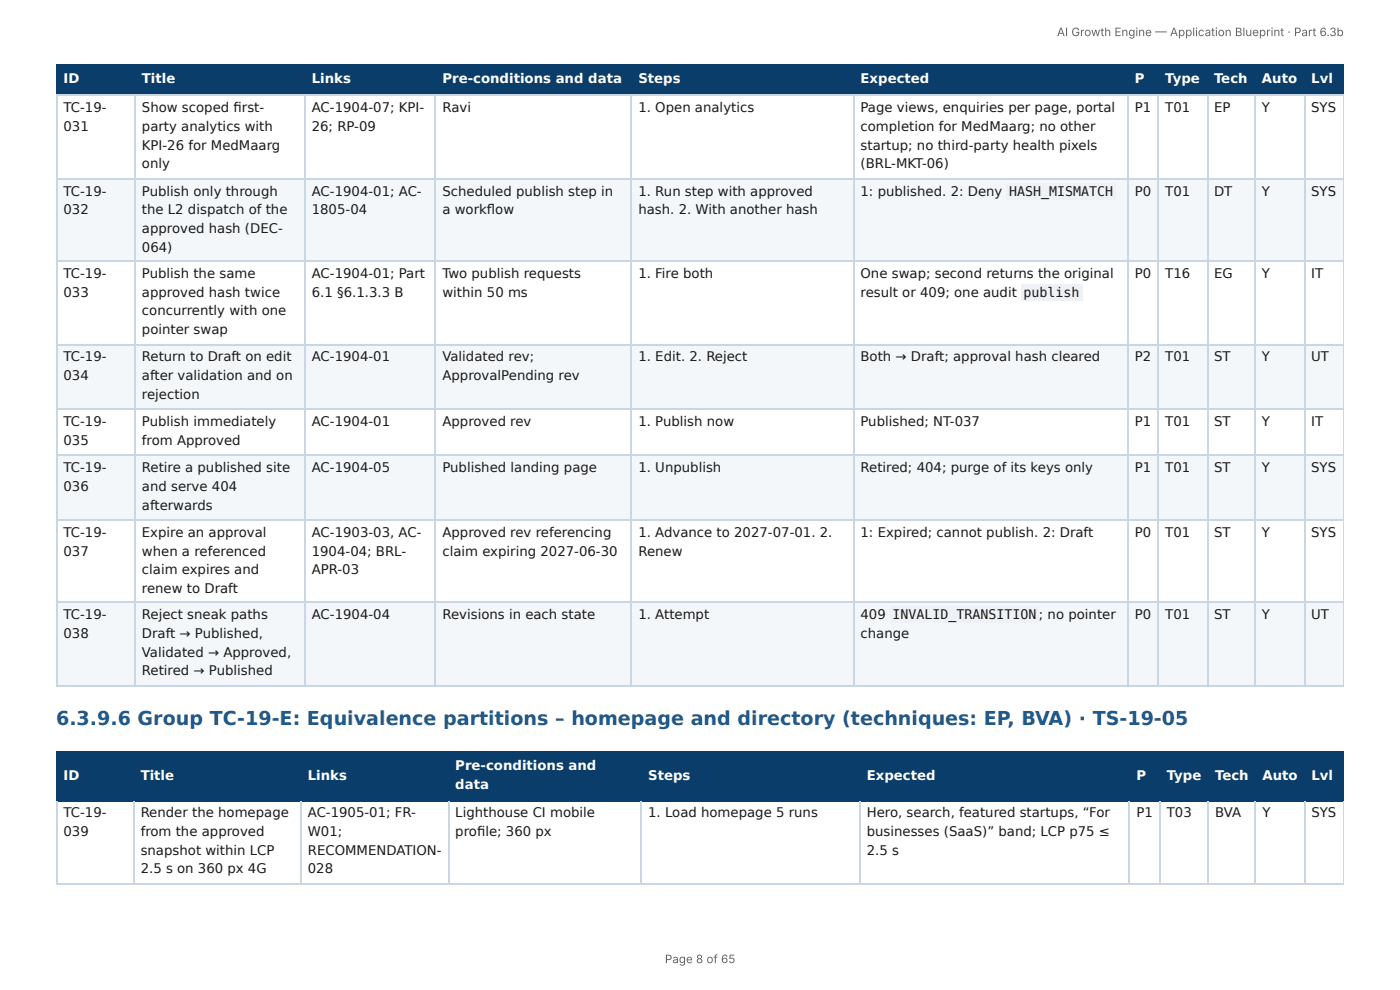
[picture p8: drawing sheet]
<svg xmlns="http://www.w3.org/2000/svg" width="297mm" height="210mm" viewBox="0 0 297 210" stroke-linecap="round" stroke-linejoin="round" font-family="sans-serif">
<defs><g id="words">
<text font-size="4.1" fill="#1f5a8c" x="11.9" y="154">6.3.9.6 Group TC-19-E: Equivalence partitions – homepage and directory (techniques: EP, BVA) · TS-19-05</text>
<g font-size="2.8" fill="#fff">
<text x="13.5" y="17.7">ID</text>
<text x="30.1" y="17.7">Title</text>
<text x="66.2" y="17.7">Links</text>
<text x="94" y="17.7">Pre-conditions and data</text>
<text x="135.6" y="17.7">Steps</text>
<text x="182.8" y="17.7">Expected</text>
<text x="241.1" y="17.7">P</text>
<text x="247.5" y="17.7">Type</text>
<text x="257.9" y="17.7">Tech</text>
<text x="268" y="17.7">Auto</text>
<text x="278.5" y="17.7">Lvl</text>
<text x="13.5" y="165.6">ID</text>
<text x="29.9" y="165.6">Title</text>
<text x="65.4" y="165.6">Links</text>
<text x="96.7" y="163.5">Pre-conditions and</text>
<text x="96.7" y="167.5">data</text>
<text x="137.7" y="165.6">Steps</text>
<text x="184.1" y="165.6">Expected</text>
<text x="241.4" y="165.6">P</text>
<text x="247.8" y="165.6">Type</text>
<text x="258.1" y="165.6">Tech</text>
<text x="268.1" y="165.6">Auto</text>
<text x="278.5" y="165.6">Lvl</text>
</g>
<g font-size="2.8" fill="#1a1a1a">
<text x="13.5" y="23.8">TC-19-</text>
<text x="30.1" y="23.8">Show scoped fi rst-</text>
<text x="66.2" y="23.8">AC-1904-07; KPI-</text>
<text x="94" y="23.8">Ravi</text>
<text x="135.6" y="23.8">1. Open analytics</text>
<text x="182.8" y="23.8">Page views, enquiries per page, portal</text>
<text x="241.1" y="23.8">P1</text>
<text x="247.5" y="23.8">T01</text>
<text x="257.9" y="23.8">EP</text>
<text x="268" y="23.8">Y</text>
<text x="278.5" y="23.8">SYS</text>
<text x="13.5" y="27.8">031</text>
<text x="30.1" y="27.8">party analytics with</text>
<text x="66.2" y="27.8">26; RP-09</text>
<text x="182.8" y="27.8">completion for MedMaarg; no other</text>
<text x="30.1" y="31.8">KPI-26 for MedMaarg</text>
<text x="30.1" y="35.7">only</text>
<text x="182.8" y="31.8">startup; no third-party health pixels</text>
<text x="182.8" y="35.7">(BRL-MKT-06)</text>
<text x="13.5" y="41.5">TC-19-</text>
<text x="30.1" y="41.5">Publish only through</text>
<text x="66.2" y="41.5">AC-1904-01; AC-</text>
<text x="94" y="41.5">Scheduled publish step in</text>
<text x="135.6" y="41.5">1. Run step with approved</text>
<text x="182.8" y="41.5">1: published. 2: Deny</text>
<text x="214.3" y="41.5">HASH_MISMATCH</text>
<text x="241.1" y="41.5">P0</text>
<text x="247.5" y="41.5">T01</text>
<text x="257.9" y="41.5">DT</text>
<text x="268" y="41.5">Y</text>
<text x="278.5" y="41.5">SYS</text>
<text x="13.5" y="45.5">032</text>
<text x="30.1" y="45.5">the L2 dispatch of the</text>
<text x="66.2" y="45.5">1805-04</text>
<text x="94" y="45.5">a workfl ow</text>
<text x="135.6" y="45.5">hash. 2. With another hash</text>
<text x="30.1" y="49.5">approved hash (DEC-</text>
<text x="30.1" y="53.4">064)</text>
<text x="13.5" y="59">TC-19-</text>
<text x="30.1" y="59">Publish the same</text>
<text x="66.2" y="59">AC-1904-01; Part</text>
<text x="94" y="59">Two publish requests</text>
<text x="135.6" y="59">1. Fire both</text>
<text x="182.8" y="59">One swap; second returns the original</text>
<text x="241.1" y="59">P0</text>
<text x="247.5" y="59">T16</text>
<text x="257.9" y="59">EG</text>
<text x="268" y="59">Y</text>
<text x="278.5" y="59">IT</text>
<text x="13.5" y="63">033</text>
<text x="30.1" y="63">approved hash twice</text>
<text x="66.2" y="63">6.1 §6.1.3.3 B</text>
<text x="94" y="63">within 50 ms</text>
<text x="182.8" y="63">result or 409; one audit</text>
<text x="217.4" y="63">publish</text>
<text x="30.1" y="66.9">concurrently with one</text>
<text x="30.1" y="70.9">pointer swap</text>
<text x="13.5" y="76.7">TC-19-</text>
<text x="30.1" y="76.7">Return to Draft on edit</text>
<text x="66.2" y="76.7">AC-1904-01</text>
<text x="94" y="76.7">Validated rev;</text>
<text x="135.6" y="76.7">1. Edit. 2. Reject</text>
<text x="182.8" y="76.7">Both → Draft; approval hash cleared</text>
<text x="241.1" y="76.7">P2</text>
<text x="247.5" y="76.7">T01</text>
<text x="257.9" y="76.7">ST</text>
<text x="268" y="76.7">Y</text>
<text x="278.5" y="76.7">UT</text>
<text x="13.5" y="80.7">034</text>
<text x="30.1" y="80.7">after validation and on</text>
<text x="94" y="80.7">ApprovalPending rev</text>
<text x="30.1" y="84.7">rejection</text>
<text x="13.5" y="90.5">TC-19-</text>
<text x="13.5" y="94.5">035</text>
<text x="30.1" y="90.5">Publish immediately</text>
<text x="30.1" y="94.5">from Approved</text>
<text x="66.2" y="90.5">AC-1904-01</text>
<text x="94" y="90.5">Approved rev</text>
<text x="135.6" y="90.5">1. Publish now</text>
<text x="182.8" y="90.5">Published; NT-037</text>
<text x="241.1" y="90.5">P1</text>
<text x="247.5" y="90.5">T01</text>
<text x="257.9" y="90.5">ST</text>
<text x="268" y="90.5">Y</text>
<text x="278.5" y="90.5">IT</text>
<text x="13.5" y="100.3">TC-19-</text>
<text x="30.1" y="100.3">Retire a published site</text>
<text x="66.2" y="100.3">AC-1904-05</text>
<text x="94" y="100.3">Published landing page</text>
<text x="135.6" y="100.3">1. Unpublish</text>
<text x="182.8" y="100.3">Retired; 404; purge of its keys only</text>
<text x="241.1" y="100.3">P1</text>
<text x="247.5" y="100.3">T01</text>
<text x="257.9" y="100.3">ST</text>
<text x="268" y="100.3">Y</text>
<text x="278.5" y="100.3">SYS</text>
<text x="13.5" y="104.2">036</text>
<text x="30.1" y="104.2">and serve 404</text>
<text x="30.1" y="108.2">afterwards</text>
<text x="13.5" y="114">TC-19-</text>
<text x="13.5" y="118">037</text>
<text x="30.1" y="114">Expire an approval</text>
<text x="30.1" y="118">when a referenced</text>
<text x="66.2" y="114">AC-1903-03, AC-</text>
<text x="66.2" y="118">1904-04; BRL-</text>
<text x="94" y="114">Approved rev referencing</text>
<text x="94" y="118">claim expiring 2027-06-30</text>
<text x="135.6" y="114">1. Advance to 2027-07-01. 2.</text>
<text x="135.6" y="118">Renew</text>
<text x="182.8" y="114">1: Expired; cannot publish. 2: Draft</text>
<text x="241.1" y="114">P0</text>
<text x="247.5" y="114">T01</text>
<text x="257.9" y="114">ST</text>
<text x="268" y="114">Y</text>
<text x="278.5" y="114">SYS</text>
<text x="30.1" y="122">claim expires and</text>
<text x="30.1" y="125.9">renew to Draft</text>
<text x="66.2" y="122">APR-03</text>
<text x="13.5" y="131.5">TC-19-</text>
<text x="30.1" y="131.5">Reject sneak paths</text>
<text x="66.2" y="131.5">AC-1904-04</text>
<text x="94" y="131.5">Revisions in each state</text>
<text x="135.6" y="131.5">1. Attempt</text>
<text x="182.8" y="131.5">409</text>
<text x="189.6" y="131.5">INVALID_TRANSITION</text>
<text x="220.7" y="131.5">; no pointer</text>
<text x="241.1" y="131.5">P0</text>
<text x="247.5" y="131.5">T01</text>
<text x="257.9" y="131.5">ST</text>
<text x="268" y="131.5">Y</text>
<text x="278.5" y="131.5">UT</text>
<text x="13.5" y="135.5">038</text>
<text x="30.1" y="135.5">Draft → Published,</text>
<text x="182.8" y="135.5">change</text>
<text x="30.1" y="139.4">Validated → Approved,</text>
<text x="30.1" y="143.4">Retired → Published</text>
<text x="13.5" y="173.6">TC-19-</text>
<text x="29.9" y="173.6">Render the homepage</text>
<text x="65.4" y="173.6">AC-1905-01; FR-</text>
<text x="96.7" y="173.6">Lighthouse CI mobile</text>
<text x="137.7" y="173.6">1. Load homepage 5 runs</text>
<text x="184.1" y="173.6">Hero, search, featured startups, “For</text>
<text x="241.4" y="173.6">P1</text>
<text x="247.8" y="173.6">T03</text>
<text x="258.1" y="173.6">BVA</text>
<text x="268.1" y="173.6">Y</text>
<text x="278.5" y="173.6">SYS</text>
<text x="13.5" y="177.5">039</text>
<text x="29.9" y="177.5">from the approved</text>
<text x="65.4" y="177.5">W01;</text>
<text x="96.7" y="177.5">profi le; 360 px</text>
<text x="184.1" y="177.5">businesses (SaaS)” band; LCP p75 ≤</text>
<text x="29.9" y="181.5">snapshot within LCP</text>
<text x="29.9" y="185.5">2.5 s on 360 px 4G</text>
<text x="65.4" y="181.5">RECOMMENDATION-</text>
<text x="65.4" y="185.5">028</text>
<text x="184.1" y="181.5">2.5 s</text>
</g>
<g font-size="2.5" fill="#666">
<text x="224.5" y="7.7">AI Growth Engine — Application Blueprint · Part 6.3b</text>
<text x="141.2" y="204.5">Page 8 of 65</text>
</g>
</g></defs>
<g fill="#0b3d6b">
<path d="M12.2 14h16.4v6.1h-16.4z"/>
<path d="M28.6 14h36.2v6.1h-36.2z"/>
<path d="M64.8 14h27.8v6.1h-27.8z"/>
<path d="M92.6 14h41.5v6.1h-41.5z"/>
<path d="M134.1 14h47.1v6.1h-47.1z"/>
<path d="M181.2 14h58.5v6.1h-58.5z"/>
<path d="M239.7 14h6.4v6.1h-6.4z"/>
<path d="M246.1 14h10.3v6.1h-10.3z"/>
<path d="M256.4 14h10.3v6.1h-10.3z"/>
<path d="M266.7 14h10.3v6.1h-10.3z"/>
<path d="M277 14h8.4v6.1h-8.4z"/>
</g>
<g fill="#f4f7fa">
<path d="M12.2 37.8h16.4v17.8h-16.4z"/>
<path d="M28.6 37.8h36.2v17.8h-36.2z"/>
<path d="M64.8 37.8h27.8v17.8h-27.8z"/>
<path d="M92.6 37.8h41.5v17.8h-41.5z"/>
<path d="M134.1 37.8h47.1v17.8h-47.1z"/>
<path d="M181.2 37.8h58.5v17.8h-58.5z"/>
<path d="M239.7 37.8h6.4v17.8h-6.4z"/>
<path d="M246.1 37.8h10.3v17.8h-10.3z"/>
<path d="M256.4 37.8h10.3v17.8h-10.3z"/>
<path d="M266.7 37.8h10.3v17.8h-10.3z"/>
<path d="M277 37.8h8.4v17.8h-8.4z"/>
<path d="M12.2 73.3h16.4v13.7h-16.4z"/>
<path d="M28.6 73.3h36.2v13.7h-36.2z"/>
<path d="M64.8 73.3h27.8v13.7h-27.8z"/>
<path d="M92.6 73.3h41.5v13.7h-41.5z"/>
<path d="M134.1 73.3h47.1v13.7h-47.1z"/>
<path d="M181.2 73.3h58.5v13.7h-58.5z"/>
<path d="M239.7 73.3h6.4v13.7h-6.4z"/>
<path d="M246.1 73.3h10.3v13.7h-10.3z"/>
<path d="M256.4 73.3h10.3v13.7h-10.3z"/>
<path d="M266.7 73.3h10.3v13.7h-10.3z"/>
<path d="M277 73.3h8.4v13.7h-8.4z"/>
<path d="M12.2 96.6h16.4v13.7h-16.4z"/>
<path d="M28.6 96.6h36.2v13.7h-36.2z"/>
<path d="M64.8 96.6h27.8v13.7h-27.8z"/>
<path d="M92.6 96.6h41.5v13.7h-41.5z"/>
<path d="M134.1 96.6h47.1v13.7h-47.1z"/>
<path d="M181.2 96.6h58.5v13.7h-58.5z"/>
<path d="M239.7 96.6h6.4v13.7h-6.4z"/>
<path d="M246.1 96.6h10.3v13.7h-10.3z"/>
<path d="M256.4 96.6h10.3v13.7h-10.3z"/>
<path d="M266.7 96.6h10.3v13.7h-10.3z"/>
<path d="M277 96.6h8.4v13.7h-8.4z"/>
<path d="M12.2 128.1h16.4v17.7h-16.4z"/>
<path d="M28.6 128.1h36.2v17.7h-36.2z"/>
<path d="M64.8 128.1h27.8v17.7h-27.8z"/>
<path d="M92.6 128.1h41.5v17.7h-41.5z"/>
<path d="M134.1 128.1h47.1v17.7h-47.1z"/>
<path d="M181.2 128.1h58.5v17.7h-58.5z"/>
<path d="M239.7 128.1h6.4v17.7h-6.4z"/>
<path d="M246.1 128.1h10.3v17.7h-10.3z"/>
<path d="M256.4 128.1h10.3v17.7h-10.3z"/>
<path d="M266.7 128.1h10.3v17.7h-10.3z"/>
<path d="M277 128.1h8.4v17.7h-8.4z"/>
</g>
<g fill="none" stroke="#0b3d6b" stroke-width=".26">
<path d="M11.9 13.9h273.5M12 13.8v6.6M28.7 13.8v6.6M64.7 13.8v6.6M92.5 13.8v6.6M134 13.8v6.6M181.4 13.8v6.6M239.6 13.8v6.6M245.9 13.8v6.6M256.5 13.8v6.6M266.6 13.8v6.6M277.2 13.8v6.6"/>
<path d="M11.9 20.2h273.5"/>
</g>
<path d="M285.3 13.8v6.6" fill="none" stroke="#0b3d6b" stroke-width=".21"/>
<g fill="none" stroke="#c9d6e3" stroke-width=".26">
<path d="M11.9 20.2h273.5M11.9 38h273.5M12 20.4v125.4M28.7 20.4v125.4M64.7 20.4v125.4M92.5 20.4v125.4M134 20.4v125.4M181.4 20.4v125.4M239.6 20.4v125.4M245.9 20.4v125.4M256.5 20.4v125.4M266.6 20.4v125.4"/>
<path d="M277.2 20.4v125.4M11.9 55.4h273.5M11.9 73.2h273.5M11.9 86.9h273.5M11.9 96.7h273.5M11.9 110.5h273.5M11.9 127.9h273.5M11.9 145.7h273.5"/>
</g>
<path d="M285.3 20.4v125.4" fill="none" stroke="#c9d6e3" stroke-width=".21"/>
<g fill="#0b3d6b">
<path d="M12.2 159.8h16.1v10.3h-16.1z"/>
<path d="M28.3 159.8h35.7v10.3h-35.7z"/>
<path d="M64 159.8h31.2v10.3h-31.2z"/>
<path d="M95.2 159.8h41.1v10.3h-41.1z"/>
<path d="M136.3 159.8h46.3v10.3h-46.3z"/>
<path d="M182.6 159.8h57.4v10.3h-57.4z"/>
<path d="M240 159.8h6.3v10.3h-6.3z"/>
<path d="M246.3 159.8h10.3v10.3h-10.3z"/>
<path d="M256.6 159.8h10.1v10.3h-10.1z"/>
<path d="M266.7 159.8h10.3v10.3h-10.3z"/>
<path d="M277 159.8h8.4v10.3h-8.4z"/>
</g>
<g fill="none" stroke="#0b3d6b" stroke-width=".26">
<path d="M11.9 159.7h273.5M12 159.5v10.6M28.4 159.5v10.6M63.9 159.5v10.6M95.4 159.5v10.6M136.1 159.5v10.6M182.7 159.5v10.6M239.8 159.5v10.6M246.5 159.5v10.6M256.5 159.5v10.6M266.6 159.5v10.6M277.2 159.5v10.6"/>
<path d="M11.9 170h273.5"/>
</g>
<path d="M285.3 159.5v10.6" fill="none" stroke="#0b3d6b" stroke-width=".21"/>
<path d="M12 170.1v17.5M28.4 170.1v17.5M63.9 170.1v17.5M95.4 170.1v17.5M136.1 170.1v17.5M182.7 170.1v17.5M239.8 170.1v17.5M246.5 170.1v17.5M256.5 170.1v17.5M266.6 170.1v17.5M277.2 170.1v17.5M11.9 187.7h273.5" fill="none" stroke="#c9d6e3" stroke-width=".26"/>
<path d="M285.3 170.1v17.5" fill="none" stroke="#c9d6e3" stroke-width=".21"/>
<g fill="#eef2f6">
<path d="M213.8 38.9h23.3v3.4h-23.3z"/>
<path d="M217 60.3h12.9v3.5h-12.9z"/>
<path d="M189.2 128.9h31.5v3.4h-31.5z"/>
</g>
<use href="#words"/>
</svg>
